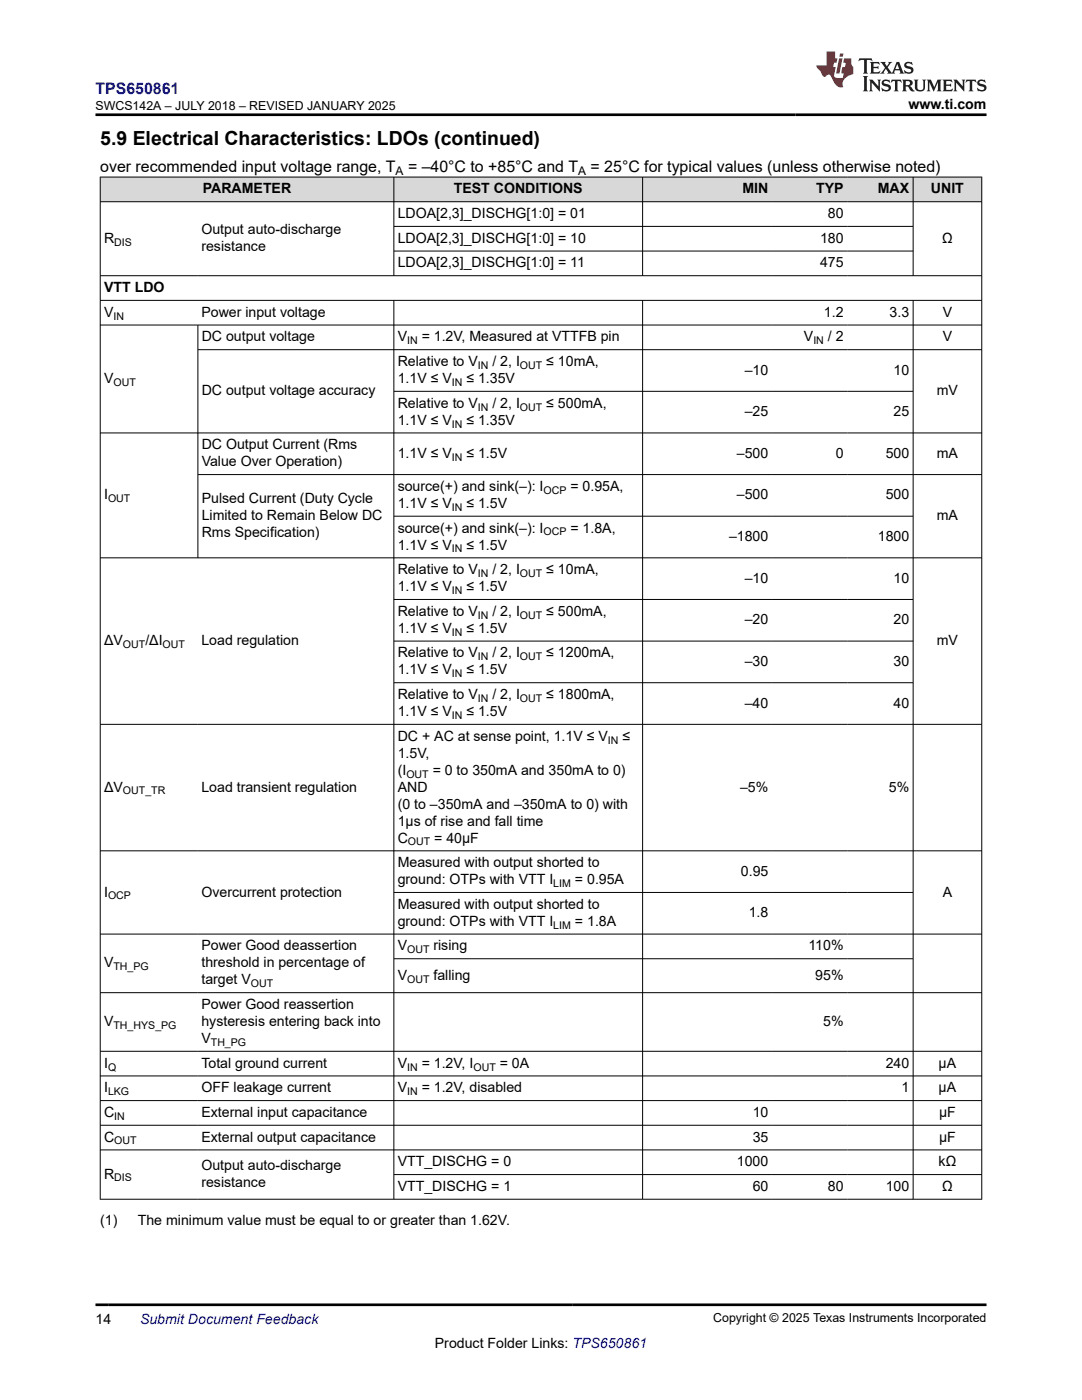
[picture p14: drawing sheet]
<svg xmlns="http://www.w3.org/2000/svg" width="216mm" height="279mm" viewBox="0 0 216 279" stroke-linecap="round" stroke-linejoin="round" font-family="sans-serif">
<defs><g id="words">
<text font-size="3.9" x="20" y="28.8">5.9 Electrical Characteristics: LDOs (continued)</text>
<text font-size="3.2" fill="#00f" x="19" y="18.7">TPS650861</text>
<g font-size="3.2">
<text x="20" y="34.3">over recommended input voltage range, T</text>
<text x="81.4" y="34.3">= –40°C to +85°C and T</text>
<text x="117.8" y="34.3">= 25°C for typical values (unless otherwise noted)</text>
</g>
<g font-size="2.8">
<text x="181.3" y="21.8">www.ti.com</text>
<text x="40.5" y="38.6">PARAMETER</text>
<text x="90.5" y="38.6">TEST CONDITIONS</text>
<text x="148.2" y="38.6">MIN</text>
<text x="162.8" y="38.6">TYP</text>
<text x="175.2" y="38.6">MAX</text>
<text x="185.8" y="38.6">UNIT</text>
<text x="40.2" y="46.8">Output auto-discharge</text>
<text x="79.4" y="43.5">LDOA[2,3]_DISCHG[1:0] = 01</text>
<text x="165.2" y="43.5">80</text>
<text x="20.8" y="48.5">R</text>
<text x="40.2" y="50.1">resistance</text>
<text x="79.4" y="48.5">LDOA[2,3]_DISCHG[1:0] = 10</text>
<text x="79.4" y="53.4">LDOA[2,3]_DISCHG[1:0] = 11</text>
<text x="163.6" y="48.5">180</text>
<text x="163.6" y="53.4">475</text>
<text x="188" y="48.5">Ω</text>
<text x="20.8" y="58.3">VTT LDO</text>
<text x="20.8" y="63.2">V</text>
<text x="40.2" y="63.2">Power input voltage</text>
<text x="164.4" y="63.2">1.2</text>
<text x="177.5" y="63.2">3.3</text>
<text x="188.1" y="63.2">V</text>
<text x="40.3" y="68.1">DC output voltage</text>
<text x="79.4" y="68.1">V</text>
<text x="84.1" y="68.1">= 1.2V, Measured at VTTFB pin</text>
<text x="160.4" y="68.1">V</text>
<text x="165.2" y="68.1">/ 2</text>
<text x="188.1" y="68.1">V</text>
<text x="20.8" y="76.4">V</text>
<text x="79.4" y="76.4">1.1V ≤ V</text>
<text x="79.4" y="73.1">Relative to V</text>
<text x="93.1" y="76.4">≤ 1.35V</text>
<text x="98.3" y="73.1">/ 2, I</text>
<text x="109" y="73.1">≤ 10mA,</text>
<text x="148.6" y="74.8">–10</text>
<text x="178.3" y="74.8">10</text>
<text x="40.3" y="78.9">DC output voltage accuracy</text>
<text x="79.4" y="81.4">Relative to V</text>
<text x="98.3" y="81.4">/ 2, I</text>
<text x="109" y="81.4">≤ 500mA,</text>
<text x="148.6" y="83.1">–25</text>
<text x="178.3" y="83.1">25</text>
<text x="186.9" y="78.9">mV</text>
<text x="40.3" y="89.7">DC Output Current (Rms</text>
<text x="79.4" y="84.8">1.1V ≤ V</text>
<text x="93.1" y="84.8">≤ 1.35V</text>
<text x="40.3" y="93.1">Value Over Operation)</text>
<text x="79.4" y="91.4">1.1V ≤ V</text>
<text x="93.1" y="91.4">≤ 1.5V</text>
<text x="147" y="91.4">–500</text>
<text x="166.8" y="91.4">0</text>
<text x="176.7" y="91.4">500</text>
<text x="186.9" y="91.4">mA</text>
<text x="20.8" y="99.7">I</text>
<text x="40.3" y="100.4">Pulsed Current (Duty Cycle</text>
<text x="79.4" y="98">source(+) and sink(–): I</text>
<text x="79.4" y="101.4">1.1V ≤ V</text>
<text x="93.1" y="101.4">≤ 1.5V</text>
<text x="113.8" y="98">= 0.95A,</text>
<text x="147" y="99.7">–500</text>
<text x="176.7" y="99.7">500</text>
<text x="40.3" y="103.8">Limited to Remain Below DC</text>
<text x="40.3" y="107.2">Rms Specification)</text>
<text x="79.4" y="106.3">source(+) and sink(–): I</text>
<text x="113.8" y="106.3">= 1.8A,</text>
<text x="145.5" y="108">–1800</text>
<text x="175.2" y="108">1800</text>
<text x="186.9" y="103.8">mA</text>
<text x="79.4" y="109.7">1.1V ≤ V</text>
<text x="93.1" y="109.7">≤ 1.5V</text>
<text x="79.4" y="118">1.1V ≤ V</text>
<text x="79.4" y="114.6">Relative to V</text>
<text x="93.1" y="118">≤ 1.5V</text>
<text x="98.3" y="114.6">/ 2, I</text>
<text x="109" y="114.6">≤ 10mA,</text>
<text x="148.6" y="116.3">–10</text>
<text x="178.3" y="116.3">10</text>
<text x="79.4" y="122.9">Relative to V</text>
<text x="98.3" y="122.9">/ 2, I</text>
<text x="109" y="122.9">≤ 500mA,</text>
<text x="148.6" y="124.6">–20</text>
<text x="178.3" y="124.6">20</text>
<text x="20.8" y="128.8">ΔV</text>
<text x="29" y="128.8">/ΔI</text>
<text x="40.2" y="128.8">Load regulation</text>
<text x="79.4" y="126.3">1.1V ≤ V</text>
<text x="79.4" y="131.2">Relative to V</text>
<text x="93.1" y="126.3">≤ 1.5V</text>
<text x="98.3" y="131.2">/ 2, I</text>
<text x="109" y="131.2">≤ 1200mA,</text>
<text x="186.9" y="128.8">mV</text>
<text x="79.4" y="134.6">1.1V ≤ V</text>
<text x="93.1" y="134.6">≤ 1.5V</text>
<text x="148.6" y="132.9">–30</text>
<text x="178.3" y="132.9">30</text>
<text x="79.4" y="142.9">1.1V ≤ V</text>
<text x="79.4" y="139.5">Relative to V</text>
<text x="93.1" y="142.9">≤ 1.5V</text>
<text x="98.3" y="139.5">/ 2, I</text>
<text x="109" y="139.5">≤ 1800mA,</text>
<text x="148.6" y="141.2">–40</text>
<text x="178.3" y="141.2">40</text>
<text x="79.4" y="147.8">DC + AC at sense point, 1.1V ≤ V</text>
<text x="124.2" y="147.8">≤</text>
<text x="79.4" y="151.2">1.5V,</text>
<text x="79.4" y="154.6">(I</text>
<text x="86.3" y="154.6">= 0 to 350mA and 350mA to 0)</text>
<text x="20.8" y="158">ΔV</text>
<text x="40.2" y="158">Load transient regulation</text>
<text x="79.4" y="158">AND</text>
<text x="79.4" y="161.4">(0 to –350mA and –350mA to 0) with</text>
<text x="147.7" y="158">–5%</text>
<text x="177.4" y="158">5%</text>
<text x="79.4" y="164.8">1µs of rise and fall time</text>
<text x="79.4" y="173.1">Measured with output shorted to</text>
<text x="79.4" y="168.2">C</text>
<text x="86.6" y="168.2">= 40µF</text>
<text x="20.8" y="178.9">I</text>
<text x="40.2" y="178.9">Overcurrent protection</text>
<text x="79.4" y="176.5">ground: OTPs with VTT I</text>
<text x="114.7" y="176.5">= 0.95A</text>
<text x="147.8" y="174.8">0.95</text>
<text x="188.1" y="178.9">A</text>
<text x="79.4" y="181.4">Measured with output shorted to</text>
<text x="79.4" y="184.8">ground: OTPs with VTT I</text>
<text x="114.7" y="184.8">= 1.8A</text>
<text x="149.4" y="183.1">1.8</text>
<text x="40.2" y="189.7">Power Good deassertion</text>
<text x="79.4" y="189.7">V</text>
<text x="86.5" y="189.7">rising</text>
<text x="161.3" y="189.7">110%</text>
<text x="20.8" y="193.1">V</text>
<text x="40.2" y="193.1">threshold in percentage of</text>
<text x="40.2" y="196.5">target V</text>
<text x="79.4" y="195.5">V</text>
<text x="86.5" y="195.5">falling</text>
<text x="162.7" y="195.5">95%</text>
<text x="40.2" y="201.4">Power Good reassertion</text>
<text x="20.8" y="204.8">V</text>
<text x="40.2" y="204.8">hysteresis entering back into</text>
<text x="40.2" y="208.2">V</text>
<text x="164.3" y="204.8">5%</text>
<text x="20.8" y="213.1">I</text>
<text x="40.2" y="213.1">Total ground current</text>
<text x="79.4" y="213.1">V</text>
<text x="84.1" y="213.1">= 1.2V, I</text>
<text x="99.7" y="213.1">= 0A</text>
<text x="176.7" y="213.1">240</text>
<text x="187.3" y="213.1">µA</text>
<text x="20.8" y="218">I</text>
<text x="40.2" y="218">OFF leakage current</text>
<text x="79.4" y="218">V</text>
<text x="84.1" y="218">= 1.2V, disabled</text>
<text x="179.9" y="218">1</text>
<text x="187.3" y="218">µA</text>
<text x="20.8" y="222.9">C</text>
<text x="20.8" y="227.8">C</text>
<text x="40.2" y="222.9">External input capacitance</text>
<text x="40.2" y="227.8">External output capacitance</text>
<text x="150.2" y="222.9">10</text>
<text x="150.2" y="227.8">35</text>
<text x="187.4" y="222.9">µF</text>
<text x="187.4" y="227.8">µF</text>
<text x="40.2" y="233.5">Output auto-discharge</text>
<text x="79.4" y="232.8">VTT_DISCHG = 0</text>
<text x="147" y="232.8">1000</text>
<text x="187.3" y="232.8">kΩ</text>
<text x="20.8" y="235.2">R</text>
<text x="40.2" y="236.9">resistance</text>
<text x="79.4" y="237.7">VTT_DISCHG = 1</text>
<text x="150.2" y="237.7">60</text>
<text x="165.2" y="237.7">80</text>
<text x="176.7" y="237.7">100</text>
<text x="188" y="237.7">Ω</text>
<text x="20" y="244.5">(1)</text>
<text x="27.5" y="244.5">The minimum value must be equal to or greater than 1.62V.</text>
<text x="19" y="264.2">14</text>
<text x="86.8" y="269">Product Folder Links: TPS650861</text>
</g>
<text font-size="2.8" fill="#00f" x="27.9" y="264.2">Submit Document Feedback</text>
<g font-size="2.5">
<text x="19" y="21.9">SWCS142A – JULY 2018 – REVISED JANUARY 2025</text>
<text x="142.3" y="263.9">Copyright © 2025 Texas Instruments Incorporated</text>
</g>
<g font-size="2.4">
<text x="78.9" y="34.9">A</text>
<text x="115.4" y="34.9">A</text>
</g>
<g font-size="2.1">
<text x="22.8" y="49">DIS</text>
<text x="22.6" y="63.8">IN</text>
<text x="81.2" y="68.7">IN</text>
<text x="162.3" y="68.7">IN</text>
<text x="22.6" y="77">OUT</text>
<text x="90.2" y="77">IN</text>
<text x="95.4" y="73.6">IN</text>
<text x="103.7" y="73.6">OUT</text>
<text x="95.4" y="81.9">IN</text>
<text x="103.7" y="81.9">OUT</text>
<text x="90.2" y="85.3">IN</text>
<text x="90.2" y="91.9">IN</text>
<text x="21.6" y="100.2">OUT</text>
<text x="90.2" y="101.9">IN</text>
<text x="108.5" y="98.6">OCP</text>
<text x="108.5" y="106.9">OCP</text>
<text x="90.2" y="110.2">IN</text>
<text x="90.2" y="118.6">IN</text>
<text x="95.4" y="115.2">IN</text>
<text x="103.7" y="115.2">OUT</text>
<text x="95.4" y="123.5">IN</text>
<text x="103.7" y="123.5">OUT</text>
<text x="24.5" y="129.3">OUT</text>
<text x="32.5" y="129.3">OUT</text>
<text x="90.2" y="126.9">IN</text>
<text x="95.4" y="131.8">IN</text>
<text x="103.7" y="131.8">OUT</text>
<text x="90.2" y="135.2">IN</text>
<text x="90.2" y="143.5">IN</text>
<text x="95.4" y="140.1">IN</text>
<text x="103.7" y="140.1">OUT</text>
<text x="121.3" y="148.4">IN</text>
<text x="81.1" y="155.2">OUT</text>
<text x="24.5" y="158.6">OUT_TR</text>
<text x="81.4" y="168.7">OUT</text>
<text x="21.6" y="179.5">OCP</text>
<text x="110.4" y="177">LIM</text>
<text x="110.4" y="185.3">LIM</text>
<text x="81.2" y="190.3">OUT</text>
<text x="22.6" y="193.6">TH_PG</text>
<text x="50.1" y="197">OUT</text>
<text x="81.2" y="196.1">OUT</text>
<text x="22.6" y="205.3">TH_HYS_PG</text>
<text x="42.1" y="208.7">TH_PG</text>
<text x="21.6" y="213.6">Q</text>
<text x="81.2" y="213.6">IN</text>
<text x="94.5" y="213.6">OUT</text>
<text x="21.6" y="218.6">LKG</text>
<text x="81.2" y="218.6">IN</text>
<text x="22.8" y="223.5">IN</text>
<text x="22.8" y="228.4">OUT</text>
<text x="22.8" y="235.8">DIS</text>
</g>
</g></defs>
<g fill="#d8d8d8">
<path d="M20 35.3h175.9v5h-175.9z" fill-rule="evenodd"/>
<path d="M20.1 35.4h58.4v4.8h-58.4z" fill-rule="evenodd"/>
<path d="M78.7 35.4h49.5v4.8h-49.5z" fill-rule="evenodd"/>
<path d="M128.3 35.4h25.7v4.8h-25.7z" fill-rule="evenodd"/>
<path d="M154 35.4h15v4.8h-15z" fill-rule="evenodd"/>
<path d="M169 35.4h13.1v4.8h-13.1z" fill-rule="evenodd"/>
<path d="M182.3 35.4h13.5v4.8h-13.5z" fill-rule="evenodd"/>
</g>
<g fill="none" stroke="#000" stroke-width=".2">
<path d="M19.9 35.3h176.1M20 35.3v204.1M78.6 35.3v19.8M128.2 35.3v19.8M182.2 35.3v19.8M195.9 35.3v204.1M19.9 40.3h176.1M19.9 55h176.1M19.9 59.9h176.1M78.6 59.9v179.5M78.6 45.2h103.7M78.6 50.1h103.7"/>
<path d="M128.2 59.9v179.5M182.2 59.9v179.5M19.9 64.9h176.1M39.5 64.9v46.5M39.5 69.8h156.5M78.6 78.1h103.7M19.9 86.4h176.1M39.5 94.7h156.5M78.6 103h103.7M78.6 119.6h103.7M196 111.3h-176.1M78.6 127.9h103.7"/>
<path d="M78.6 136.3h103.7M19.9 144.6h176.1M19.9 169.8h176.1M78.6 178.1h103.7M19.9 186.4h176.1M19.9 198.1h176.1M78.6 191.3h103.7M19.9 209.8h176.1M19.9 214.7h176.1M19.9 219.6h176.1M19.9 224.6h176.1M19.9 229.5h176.1"/>
<path d="M78.6 234.4h117.4M196 239.3h-176.1"/>
</g>
<path d="M171.5 11.6l-.2 .6 .5-.2h.6v.1v2.2l-.2 .4h1l-.2-.4v-2.2v-.1h.5l.6 .2-.2-.6zM173.6 12.4l.2 .3v1.6l-.2 .4h1.9l.1-.6a1.08 1.08 0 0 1-1.3 .2v-.7h.6l.4 .2v-.7l-.4 .2h-.6v-.5l.2-.2a1 1 0 0 1 1 .3l-.1-.5zM175.7 12.4l.9 1.1-1 1.2h.9l-.2-.2 .5-.8 .4 .8-.2 .2h1.6l-.2-.2 .2-.5h.9l.1 .5-.1 .2h.9l-.2-.4-.8-1.9h-.5l-.9 2.1-.9-1.1 .9-1h-.8l.2 .2-.4 .6-.4-.6 .2-.2zM179 12.8l.4 1h-.7zM180.7 12.5a.65 .65 0 0 0-.2 .7 .65 .65 0 0 0 .6 .5l.6 .1 .1 .3a.79 .79 0 0 1-.7 .4 .79 .79 0 0 1-.7-.5l.1 .7 .2-.1a.93 .93 0 0 0 1.1 0 .93 .93 0 0 0 .4-.9 1.46 1.46 0 0 0-1.2-.6l-.1-.3a1.09 1.09 0 0 1 1.2 .2l-.2-.6-.1 .1-.5-.2zM172.2 15.2l.2 .4v2.2l-.2 .4h1l-.2-.4v-2.2l.2-.4zM173.4 15.9l.2 .4v1.5l-.2 .4h.8l-.3-.4 .1-1.3 1.6 1.8v-2l.2-.4h-.7l.1 .2 .1 1.1-1.2-1.3zM176.2 16a.65 .65 0 0 0-.2 .8 .65 .65 0 0 0 .6 .4l.6 .2 .1 .2a.79 .79 0 0 1-.7 .4 .79 .79 0 0 1-.7-.5l.1 .7 .2-.1a.93 .93 0 0 0 1.1 .1 .93 .93 0 0 0 .4-1 1.46 1.46 0 0 0-1.2-.5l-.1-.4a1.09 1.09 0 0 1 1.2 .2l-.1-.6-.2 .1-.5-.1zM177.9 15.9l-.1 .6a.63 .63 0 0 1 .8-.3v1.6l-.3 .4h1l-.2-.4v-1.6a.66 .66 0 0 1 .8 .3l-.1-.6zM180 15.9l.2 .4v1.5l-.2 .4h1l-.2-.2-.1-.7h.5l.1 .2a.79 .79 0 0 0 1.2 .6l-1-.9a.61 .61 0 0 0 .6-.6 .61 .61 0 0 0-.5-.7zM180.8 16.2h.1a.47 .47 0 0 1 .5 .1 .47 .47 0 0 1 .1 .5l-.1 .1-.7 .1zM182.3 15.9l.2 .2a2.27 2.27 0 0 0 .4 2 1.04 1.04 0 0 0 1.7-.7v-1.3l.2-.2h-.8l.2 .4v1.1a.6 .6 0 0 1-.6 .6 .6 .6 0 0 1-.6-.6v-1.1l.3-.4zM184.9 15.9l.2 .4v1.5l-.2 .4h.8l-.3-.4v-1.4l.9 1.9 .9-1.9v1.4l-.3 .4h1l-.2-.4v-1.5l.2-.4h-.8l-.7 1.5-.6-1.5zM188.1 15.9l.2 .4v1.5l-.2 .4h1.9l.1-.6a1.09 1.09 0 0 1-1.3 .2v-.7h.6l.4 .2v-.6l-.4 .2h-.6v-.6l.2-.1a1.01 1.01 0 0 1 1 .3l-.1-.6zM190.2 15.9l.3 .4v1.5l-.3 .4h.8l-.2-.4v-1.3l1.6 1.8v-2l.2-.4h-.7l.2 .2v1.1l-1.2-1.3zM192.8 15.9l-.1 .6a.63 .63 0 0 1 .8-.3v1.6l-.3 .4h1l-.2-.4v-1.6a.66 .66 0 0 1 .8 .3l-.1-.6zM195.2 16a.65 .65 0 0 0-.2 .8 .65 .65 0 0 0 .6 .4l.6 .2 .2 .2a.79 .79 0 0 1-.7 .4 .79 .79 0 0 1-.7-.5l.1 .7 .2-.1a.93 .93 0 0 0 1 .1 .93 .93 0 0 0 .5-1 1.46 1.46 0 0 0-1.3-.5v-.4a1.09 1.09 0 0 1 1.2 .2l-.2-.6-.2 .1-.5-.1z" fill="#231f20"/>
<path d="M164.9 10.3v2.7h-2l.1 .4 .8 1a.95 .95 0 0 0 1 .9 .59 .59 0 0 1 .5-.4 .59 .59 0 0 1 .5 .3l.4 .8a1.59 1.59 0 0 0 2.1 1.4 1.61 1.61 0 0 1 1-2.3l1-.3-.1-1.5a1.59 1.59 0 0 1-.3-1.7h-1.5l-.2 .9h.6l-.2 .9h-.5l-.2 .9v.3l.4 .1-.1 .9h-.7a.73 .73 0 0 1-1-.7l.3-1.5h-.5l.1-.9h.5l.2-.9h-.5v-1.3zM167.4 11.6l-.6 3.1h.7l.6-3.1zM167.6 10.7l-.1 .6h.7l.1-.6z" fill="#ed1c24"/>
<path d="M19 22.9h177.8M19 260.4h177.8" fill="none" stroke="#000" stroke-width=".53"/>
<use href="#words"/>
</svg>
